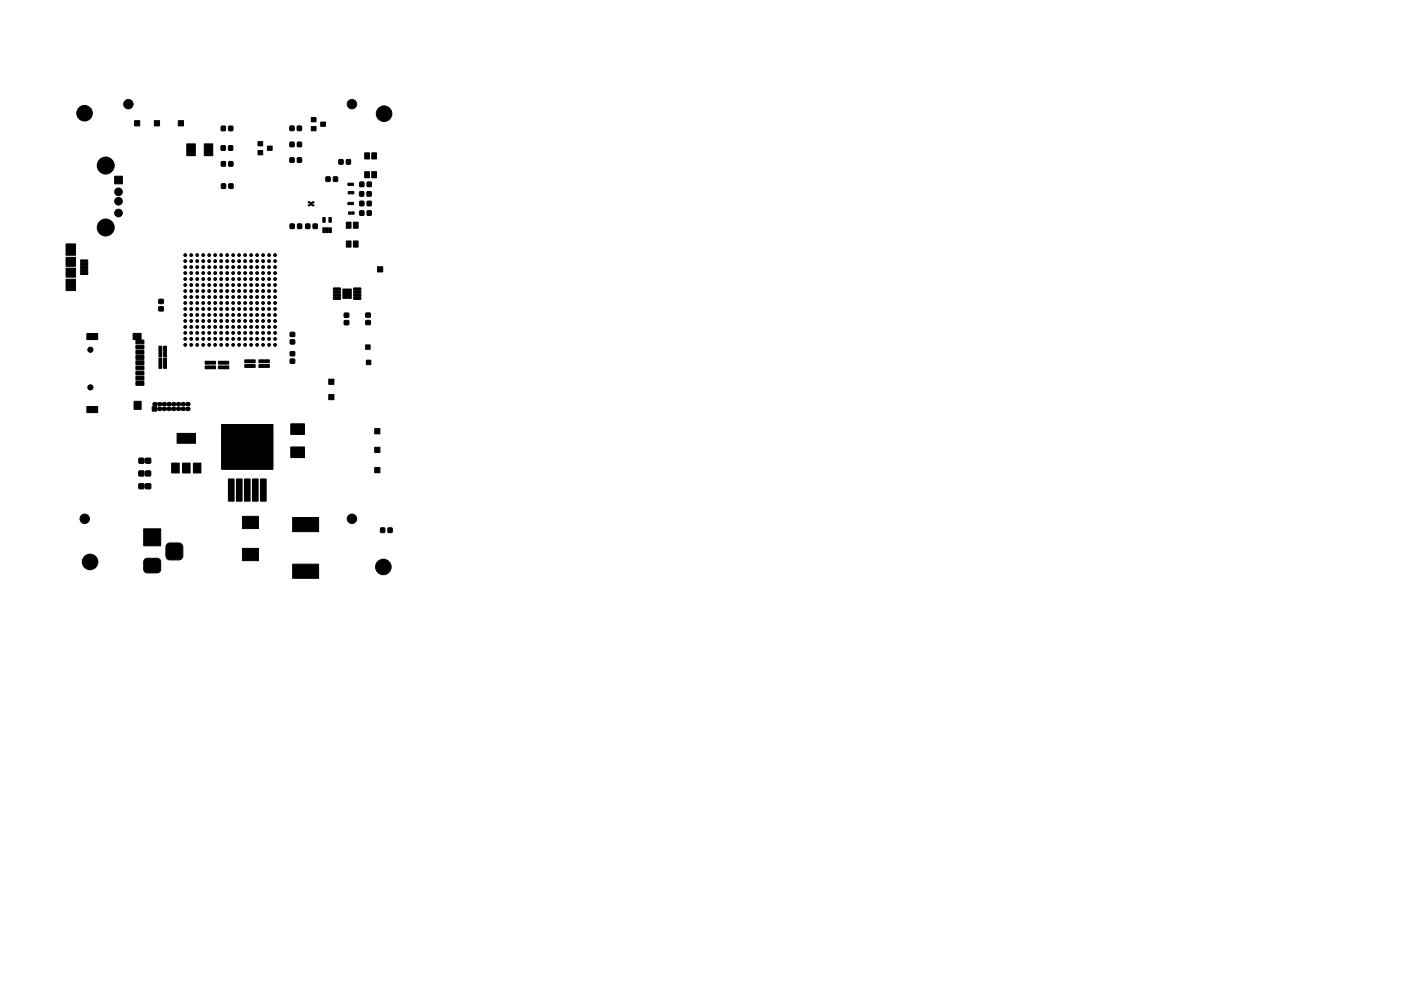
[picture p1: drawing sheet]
<svg xmlns="http://www.w3.org/2000/svg" width="297mm" height="210mm" viewBox="0 0 297 210" stroke-linecap="round" stroke-linejoin="round" font-family="sans-serif">
<g fill="#000" stroke="#000" stroke-width=".21">
<path d="M24.3 37.4h1.6v1.6h-1.6zM28.5 25.6h1.1v1.1h-1.1zM32.7 25.6h1.1v1.1h-1.1zM37.8 25.6h1.1v1.1h-1.1zM39.6 30.5h1.8v2.5h-1.8zM43.3 30.5h1.8v2.5h-1.8zM46.9 31h.9l-.1 .9-.8-.1zM46.9 26.8h.9v.9h-.9zM47 34.3h.8v.9h-.9zM47 39h.8v1l-.8-.1zM48.5 31h.8v.9l-.8-.1zM48.5 26.8h.8v.9h-.8z"/>
<path d="M48.5 34.3h.9l-.1 .9h-.8zM48.5 39h.9v1l-.9-.1zM54.7 31.9h1v.9h-1zM54.7 30h1v.9h-1zM56.7 31h1v.9h-1zM61.5 26.8h.8v.9h-.8zM61.5 30.2h.8v.9h-.8zM61.5 33.5h.8v.9h-.8zM63.1 26.8h.8v.9h-.9zM63.1 30.2h.8v.9h-.8zM63.1 33.5h.8v.9h-.8zM66 26.8h1v.9h-1z"/>
<path d="M66 24.9h1v.9h-1zM68 25.9h1v.9h-1zM69.1 37.6h.9v.9l-.9-.1zM70.7 37.6h.9l-.1 .9-.8-.1zM71.9 33.9h.8v.9h-.8zM73.5 33.9h.8v.9h-.9zM73.8 38.9h.5v.4h-.5zM74.4 38.9h.5v.4h-.5zM76.3 38.7h.8v.9l-.8-.1zM77.3 32.4h1v1.3h-1zM77.3 36.4h1v1.3h-1zM77.9 38.7h.8v.9l-.8-.1z"/>
<path d="M78.8 32.4h1v1.3h-1zM78.8 36.4h1v1.3h-1zM14 51.7h2v2.4h-2zM14 59.2h2v2.4h-2zM14 54.6h2v1.9h-2zM14 56.9h2v1.9h-2zM17.1 55.1h1.5v.5h-1.5zM17.1 55.8h1.5v.5h-1.5zM17.1 56.4h1.5v.5h-1.5zM17.1 57.1h1.5v.5h-1.5zM17.1 57.7h1.5v.5h-1.5zM61.5 47.5h.9v1h-.9z"/>
<path d="M63.1 47.5h.8v1h-.8zM64.8 47.5h.9v1h-.9zM65.4 43.5l.3 .2h-.3zM65.4 42.8h.3l-.3 .2zM66 42.9l.3 .3-.3 .4-.4-.4zM66.2 43.6l.4-.1v.2zM66.2 42.8h.4v.2zM66.4 47.5h.8v1h-.8zM68.4 46.1h.5v1h-.5zM68.4 48.3h.5v1h-.5zM69.1 48.3h.5v1h-.5zM69.7 46.1h.5v1h-.5z"/>
<path d="M69.7 48.3h.5v1h-.5zM73.4 51.1h1v1.3h-1zM73.4 47.1h1v1.3h-1zM73.8 43h.5v.4h-.5zM73.9 40.7h.4l.1 .4h-.5zM73.9 45h.5v.4h-.5zM74.4 43h.5v.4h-.5zM74.5 40.7h.5v.4h-.5zM74.9 51.1h1v1.3h-1zM74.9 47.1h1v1.3h-1zM74.6 45h.4l.1 .4h-.5zM76.3 40.7h.8v.9h-.8z"/>
<path d="M76.3 44.8h.8v.9l-.8-.1zM76.3 42.7h.8v.9h-.8zM77.8 40.7h.9v.9h-.9zM77.9 44.8h.8v.9l-.8-.1zM77.9 42.7h.8v.9h-.8zM80 56.6h1.1v1.1h-1.1zM18.4 70.7h2.3v1.3h-2.3zM28.2 70.7h1.7v1.3h-1.7zM28.8 72.1h1.7v.8h-1.7zM28.8 73.2h1.7v.8h-1.7zM28.8 74.3h1.7v.8h-1.7zM28.8 75.4h1.7v.8h-1.7z"/>
<path d="M28.8 76.5h1.7v.8h-1.7zM28.8 77.6h1.7v.8h-1.7zM28.8 78.7h1.7v.8h-1.7zM28.8 79.8h1.7v.8h-1.7zM33.7 75h.6v.6h-.6zM33.7 74.6h.6v.4h-.6zM33.7 74.1h.6v.4h-.6zM33.7 73.4h.6v.6h-.6zM33.7 77.5h.6v.6h-.6zM33.7 77.1h.6v.4h-.6zM33.7 76.6h.6v.4h-.6zM33.7 75.9h.6v.6h-.6z"/>
<path d="M33.7 63.5h.9v.8l-.9 .1zM33.7 65.1h.9v.8l-.9 .1zM34.7 73.4h.6v.6h-.6zM34.7 74.1h.6v.4h-.6zM34.7 74.6h.6v.4h-.6zM34.7 75h.6v.6h-.6zM34.7 75.9h.6v.6h-.6zM34.7 76.6h.6v.4h-.6zM34.7 77.1h.6v.4h-.6zM34.7 77.5h.6v.6h-.6zM43.5 76.6h.6v.6h-.6zM43.5 77.6h.6v.6h-.6z"/>
<path d="M44.2 76.6h.4v.6h-.4zM44.2 77.6h.4v.6h-.4zM44.6 76.6h.4v.6h-.4zM44.6 77.6h.4v.6h-.4zM45.1 76.6h.6v.6h-.6zM45.1 77.6h.6v.6h-.6zM46.3 76.6h.6v.6h-.6zM46.3 77.6h.6v.6h-.6zM47 76.6h.4v.6h-.4zM47 77.6h.4v.6h-.4zM47.4 76.6h.4v.6h-.4zM47.4 77.6h.4v.6h-.4z"/>
<path d="M47.9 76.6h.6v.6h-.6zM47.9 77.6h.6v.6h-.6zM51.9 76.4h.6v.6h-.6zM51.9 77.3h.6v.6h-.6zM52.6 76.4h.4v.6h-.4zM52.6 77.3h.4v.6h-.4zM53 76.4h.4v.6h-.4zM53 77.3h.4v.6h-.4zM53.5 76.4h.6v.6h-.6zM53.5 77.3h.6v.6h-.6zM54.9 76.3h.6v.6h-.6zM54.9 77.3h.6v.6h-.6z"/>
<path d="M55.6 76.3h.4v.6h-.4zM55.6 77.3h.4v.6h-.4zM56 76.3h.4v.6h-.4zM56 77.3h.4v.6h-.4zM56.5 76.3h.6v.6h-.6zM56.5 77.3h.6v.6h-.6zM61.5 76.2h.9l.1 .8-.9 .1zM61.5 74.6h.9l.1 .8-.9 .1zM61.5 72.1h.9l.1 .8-.9 .1zM61.5 70.5h.9l.1 .9h-.9zM70.7 63.1l1.4-.1 .1 .4-1.4 .1zM70.7 62.4h1.4l.1 .4-1.4 .1z"/>
<path d="M70.7 61.8l1.4-.1 .1 .4-1.4 .1zM70.7 61.1h1.4l.1 .4-1.4 .1zM73 68h.9v.9h-.9zM73 66.5l.9-.1v.9h-.9zM72.7 61.3h1.8v2h-1.8zM75 61.1h1.4l.1 .4-1.4 .1zM75 61.8l1.4-.1 .1 .4-1.4 .1zM75 62.4h1.4l.1 .4-1.4 .1zM75 63.1l1.4-.1 .1 .4-1.4 .1zM77.5 73.2h1v.9h-1zM77.7 76.4h.9v1h-.9zM77.6 68h.9v.8l-.9 .1z"/>
<path d="M77.6 66.4h.9v.9h-.9zM18.4 86.2h2.3v1.3h-2.3zM28.4 85.1h1.5v1.7h-1.5zM29.5 100h1v.9h-1zM29.5 97.3h1v.9h-1zM28.8 80.9h1.7v.8h-1.7zM30.9 100h1v.9h-1zM30.9 97.3h1v.9h-1zM32.3 86.3h.9v.9h-.9zM37.6 91.9h3.9v2.1h-3.9zM47 90.1h10.9v9.5h-10.9zM61.7 89.9h2.9v2.3h-2.9z"/>
<path d="M61.7 94.8h2.9v2.3h-2.9zM69.7 83.7h1.1v1.1h-1.1zM69.7 80.4h1.1v1.1h-1.1zM79.4 94.9h1.2v1.1h-1.2zM79.4 90.9h1.2v1.1h-1.2zM29.5 102.7h1v1h-1zM30.9 102.7h1v1h-1zM30.7 118.7l.5-.2 2.1-.1a.78 .78 0 0 1 .8 .8v1.6a.78 .78 0 0 1-.8 .7h-2.1a.77 .77 0 0 1-.7-.7v-1.7zM30.5 112.2h3.6v3.6h-3.6zM35.4 115.5l.6-.3h1.9a.9 .9 0 0 1 .9 .9v1.8a.9 .9 0 0 1-.9 .9h-1.8a.9 .9 0 0 1-.9-.9v-1.9zM36.4 98.2h1.6v2.1h-1.6zM38.7 98.2h1.6v2.1h-1.6z"/>
<path d="M41 98.2h1.6v2.1h-1.6zM48.4 101.6h1.2v4.7h-1.2zM50.1 101.6h1.2v4.7h-1.2zM51.4 116.3h3.4v2.6h-3.4zM51.4 109.5h3.4v2.6h-3.4zM51.8 101.6h1.2v4.7h-1.2zM53.5 101.6h1.2v4.7h-1.2zM55.2 101.6h1.2v4.7h-1.2zM62 109.8h5.6v3h-5.6zM79.4 99.2h1.2v1.1h-1.2zM80.7 112l.9 .1-.1 .9-.8-.1zM82.3 112l.8 .1v.9l-.8-.1z"/>
<path d="M62 119.7h5.6v3h-5.6z"/>
<circle cx="17.9" cy="24" r="1.65"/>
<circle cx="22.4" cy="35.1" r="1.8"/>
<circle cx="27.2" cy="22.1" r="1"/>
<circle cx="74.6" cy="22.1" r="1"/>
<circle cx="81.4" cy="24.1" r="1.65"/>
<circle cx="22.4" cy="48.3" r="1.8"/>
<circle cx="25.1" cy="45.2" r=".81"/>
<circle cx="25.1" cy="42.7" r=".81"/>
<circle cx="25.1" cy="40.7" r=".81"/>
<circle cx="39.3" cy="56.7" r=".3"/>
<circle cx="39.3" cy="59.2" r=".3"/>
<circle cx="39.3" cy="57.9" r=".3"/>
<circle cx="39.3" cy="55.4" r=".3"/>
<circle cx="39.3" cy="54.1" r=".3"/>
<circle cx="40.5" cy="56.7" r=".3"/>
<circle cx="40.5" cy="54.1" r=".3"/>
<circle cx="40.5" cy="57.9" r=".3"/>
<circle cx="40.5" cy="55.4" r=".3"/>
<circle cx="40.5" cy="59.2" r=".3"/>
<circle cx="41.8" cy="55.4" r=".3"/>
<circle cx="41.8" cy="57.9" r=".3"/>
<circle cx="41.8" cy="56.7" r=".3"/>
<circle cx="41.8" cy="54.1" r=".3"/>
<circle cx="41.8" cy="59.2" r=".3"/>
<circle cx="43.1" cy="57.9" r=".3"/>
<circle cx="43.1" cy="59.2" r=".3"/>
<circle cx="43.1" cy="56.7" r=".3"/>
<circle cx="43.1" cy="54.1" r=".3"/>
<circle cx="43.1" cy="55.4" r=".3"/>
<circle cx="44.4" cy="55.4" r=".3"/>
<circle cx="44.4" cy="59.2" r=".3"/>
<circle cx="44.4" cy="54.1" r=".3"/>
<circle cx="44.4" cy="56.7" r=".3"/>
<circle cx="44.4" cy="57.9" r=".3"/>
<circle cx="45.6" cy="57.9" r=".3"/>
<circle cx="45.6" cy="54.1" r=".3"/>
<circle cx="45.6" cy="56.7" r=".3"/>
<circle cx="45.6" cy="55.4" r=".3"/>
<circle cx="45.6" cy="59.2" r=".3"/>
<circle cx="46.9" cy="57.9" r=".3"/>
<circle cx="46.9" cy="55.4" r=".3"/>
<circle cx="46.9" cy="59.2" r=".3"/>
<circle cx="46.9" cy="56.7" r=".3"/>
<circle cx="46.9" cy="54.1" r=".3"/>
<circle cx="48.2" cy="56.7" r=".3"/>
<circle cx="48.2" cy="57.9" r=".3"/>
<circle cx="48.2" cy="54.1" r=".3"/>
<circle cx="48.2" cy="55.4" r=".3"/>
<circle cx="48.2" cy="59.2" r=".3"/>
<circle cx="49.4" cy="59.2" r=".3"/>
<circle cx="49.4" cy="57.9" r=".3"/>
<circle cx="49.4" cy="54.1" r=".3"/>
<circle cx="49.4" cy="56.7" r=".3"/>
<circle cx="49.4" cy="55.4" r=".3"/>
<circle cx="50.7" cy="55.4" r=".3"/>
<circle cx="50.7" cy="54.1" r=".3"/>
<circle cx="50.7" cy="57.9" r=".3"/>
<circle cx="50.7" cy="59.2" r=".3"/>
<circle cx="50.7" cy="56.7" r=".3"/>
<circle cx="52" cy="57.9" r=".3"/>
<circle cx="52" cy="54.1" r=".3"/>
<circle cx="52" cy="55.4" r=".3"/>
<circle cx="52" cy="59.2" r=".3"/>
<circle cx="52" cy="56.7" r=".3"/>
<circle cx="53.2" cy="54.1" r=".3"/>
<circle cx="53.2" cy="57.9" r=".3"/>
<circle cx="53.2" cy="56.7" r=".3"/>
<circle cx="53.2" cy="55.4" r=".3"/>
<circle cx="53.2" cy="59.2" r=".3"/>
<circle cx="54.5" cy="57.9" r=".3"/>
<circle cx="54.5" cy="59.2" r=".3"/>
<circle cx="54.5" cy="54.1" r=".3"/>
<circle cx="54.5" cy="56.7" r=".3"/>
<circle cx="54.5" cy="55.4" r=".3"/>
<circle cx="55.8" cy="59.2" r=".3"/>
<circle cx="55.8" cy="54.1" r=".3"/>
<circle cx="55.8" cy="57.9" r=".3"/>
<circle cx="55.8" cy="56.7" r=".3"/>
<circle cx="55.8" cy="55.4" r=".3"/>
<circle cx="57.1" cy="56.7" r=".3"/>
<circle cx="57.1" cy="54.1" r=".3"/>
<circle cx="57.1" cy="57.9" r=".3"/>
<circle cx="57.1" cy="55.4" r=".3"/>
<circle cx="57.1" cy="59.2" r=".3"/>
<circle cx="58.3" cy="55.4" r=".3"/>
<circle cx="58.3" cy="57.9" r=".3"/>
<circle cx="58.3" cy="59.2" r=".3"/>
<circle cx="58.3" cy="56.7" r=".3"/>
<circle cx="58.3" cy="54.1" r=".3"/>
<circle cx="19.2" cy="74.2" r=".55"/>
<circle cx="39.3" cy="69.4" r=".3"/>
<circle cx="39.3" cy="60.5" r=".3"/>
<circle cx="39.3" cy="66.8" r=".3"/>
<circle cx="39.3" cy="70.6" r=".3"/>
<circle cx="39.3" cy="61.7" r=".3"/>
<circle cx="39.3" cy="73.2" r=".3"/>
<circle cx="39.3" cy="63" r=".3"/>
<circle cx="39.3" cy="64.3" r=".3"/>
<circle cx="39.3" cy="71.9" r=".3"/>
<circle cx="39.3" cy="65.6" r=".3"/>
<circle cx="39.3" cy="68.1" r=".3"/>
<circle cx="40.5" cy="61.7" r=".3"/>
<circle cx="40.5" cy="60.5" r=".3"/>
<circle cx="40.5" cy="63" r=".3"/>
<circle cx="40.5" cy="73.2" r=".3"/>
<circle cx="40.5" cy="66.8" r=".3"/>
<circle cx="40.5" cy="68.1" r=".3"/>
<circle cx="40.5" cy="65.6" r=".3"/>
<circle cx="40.5" cy="69.4" r=".3"/>
<circle cx="40.5" cy="64.3" r=".3"/>
<circle cx="40.5" cy="70.6" r=".3"/>
<circle cx="40.5" cy="71.9" r=".3"/>
<circle cx="41.8" cy="61.7" r=".3"/>
<circle cx="41.8" cy="63" r=".3"/>
<circle cx="41.8" cy="60.5" r=".3"/>
<circle cx="41.8" cy="64.3" r=".3"/>
<circle cx="41.8" cy="73.2" r=".3"/>
<circle cx="41.8" cy="69.4" r=".3"/>
<circle cx="41.8" cy="66.8" r=".3"/>
<circle cx="41.8" cy="68.1" r=".3"/>
<circle cx="41.8" cy="71.9" r=".3"/>
<circle cx="41.8" cy="65.6" r=".3"/>
<circle cx="41.8" cy="70.6" r=".3"/>
<circle cx="43.1" cy="63" r=".3"/>
<circle cx="43.1" cy="64.3" r=".3"/>
<circle cx="43.1" cy="61.7" r=".3"/>
<circle cx="43.1" cy="65.6" r=".3"/>
<circle cx="43.1" cy="69.4" r=".3"/>
<circle cx="43.1" cy="68.1" r=".3"/>
<circle cx="43.1" cy="60.5" r=".3"/>
<circle cx="43.1" cy="66.8" r=".3"/>
<circle cx="43.1" cy="70.6" r=".3"/>
<circle cx="43.1" cy="73.2" r=".3"/>
<circle cx="43.1" cy="71.9" r=".3"/>
<circle cx="44.4" cy="68.1" r=".3"/>
<circle cx="44.4" cy="61.7" r=".3"/>
<circle cx="44.4" cy="73.2" r=".3"/>
<circle cx="44.4" cy="65.6" r=".3"/>
<circle cx="44.4" cy="63" r=".3"/>
<circle cx="44.4" cy="69.4" r=".3"/>
<circle cx="44.4" cy="64.3" r=".3"/>
<circle cx="44.4" cy="66.8" r=".3"/>
<circle cx="44.4" cy="70.6" r=".3"/>
<circle cx="44.4" cy="71.9" r=".3"/>
<circle cx="44.4" cy="60.5" r=".3"/>
<circle cx="45.6" cy="65.6" r=".3"/>
<circle cx="45.6" cy="61.7" r=".3"/>
<circle cx="45.6" cy="68.1" r=".3"/>
<circle cx="45.6" cy="64.3" r=".3"/>
<circle cx="45.6" cy="69.4" r=".3"/>
<circle cx="45.6" cy="63" r=".3"/>
<circle cx="45.6" cy="71.9" r=".3"/>
<circle cx="45.6" cy="60.5" r=".3"/>
<circle cx="45.6" cy="66.8" r=".3"/>
<circle cx="45.6" cy="70.6" r=".3"/>
<circle cx="45.6" cy="73.2" r=".3"/>
<circle cx="46.9" cy="69.4" r=".3"/>
<circle cx="46.9" cy="60.5" r=".3"/>
<circle cx="46.9" cy="71.9" r=".3"/>
<circle cx="46.9" cy="63" r=".3"/>
<circle cx="46.9" cy="64.3" r=".3"/>
<circle cx="46.9" cy="73.2" r=".3"/>
<circle cx="46.9" cy="68.1" r=".3"/>
<circle cx="46.9" cy="65.6" r=".3"/>
<circle cx="46.9" cy="70.6" r=".3"/>
<circle cx="46.9" cy="61.7" r=".3"/>
<circle cx="46.9" cy="66.8" r=".3"/>
<circle cx="48.2" cy="63" r=".3"/>
<circle cx="48.2" cy="69.4" r=".3"/>
<circle cx="48.2" cy="60.5" r=".3"/>
<circle cx="48.2" cy="66.8" r=".3"/>
<circle cx="48.2" cy="70.6" r=".3"/>
<circle cx="48.2" cy="73.2" r=".3"/>
<circle cx="48.2" cy="65.6" r=".3"/>
<circle cx="48.2" cy="68.1" r=".3"/>
<circle cx="48.2" cy="71.9" r=".3"/>
<circle cx="48.2" cy="61.7" r=".3"/>
<circle cx="48.2" cy="64.3" r=".3"/>
<circle cx="49.4" cy="69.4" r=".3"/>
<circle cx="49.4" cy="65.6" r=".3"/>
<circle cx="49.4" cy="71.9" r=".3"/>
<circle cx="49.4" cy="60.5" r=".3"/>
<circle cx="49.4" cy="66.8" r=".3"/>
<circle cx="49.4" cy="68.1" r=".3"/>
<circle cx="49.4" cy="73.2" r=".3"/>
<circle cx="49.4" cy="63" r=".3"/>
<circle cx="49.4" cy="64.3" r=".3"/>
<circle cx="49.4" cy="70.6" r=".3"/>
<circle cx="49.4" cy="61.7" r=".3"/>
<circle cx="50.7" cy="68.1" r=".3"/>
<circle cx="50.7" cy="65.6" r=".3"/>
<circle cx="50.7" cy="61.7" r=".3"/>
<circle cx="50.7" cy="69.4" r=".3"/>
<circle cx="50.7" cy="60.5" r=".3"/>
<circle cx="50.7" cy="64.3" r=".3"/>
<circle cx="50.7" cy="70.6" r=".3"/>
<circle cx="50.7" cy="63" r=".3"/>
<circle cx="50.7" cy="71.9" r=".3"/>
<circle cx="50.7" cy="73.2" r=".3"/>
<circle cx="50.7" cy="66.8" r=".3"/>
<circle cx="52" cy="63" r=".3"/>
<circle cx="52" cy="69.4" r=".3"/>
<circle cx="52" cy="61.7" r=".3"/>
<circle cx="52" cy="68.1" r=".3"/>
<circle cx="52" cy="71.9" r=".3"/>
<circle cx="52" cy="65.6" r=".3"/>
<circle cx="52" cy="60.5" r=".3"/>
<circle cx="52" cy="64.3" r=".3"/>
<circle cx="52" cy="73.2" r=".3"/>
<circle cx="52" cy="66.8" r=".3"/>
<circle cx="52" cy="70.6" r=".3"/>
<circle cx="53.2" cy="68.1" r=".3"/>
<circle cx="53.2" cy="69.4" r=".3"/>
<circle cx="53.2" cy="63" r=".3"/>
<circle cx="53.2" cy="61.7" r=".3"/>
<circle cx="53.2" cy="73.2" r=".3"/>
<circle cx="53.2" cy="60.5" r=".3"/>
<circle cx="53.2" cy="66.8" r=".3"/>
<circle cx="53.2" cy="65.6" r=".3"/>
<circle cx="53.2" cy="64.3" r=".3"/>
<circle cx="53.2" cy="70.6" r=".3"/>
<circle cx="53.2" cy="71.9" r=".3"/>
<circle cx="54.5" cy="69.4" r=".3"/>
<circle cx="54.5" cy="71.9" r=".3"/>
<circle cx="54.5" cy="65.6" r=".3"/>
<circle cx="54.5" cy="68.1" r=".3"/>
<circle cx="54.5" cy="60.5" r=".3"/>
<circle cx="54.5" cy="64.3" r=".3"/>
<circle cx="54.5" cy="63" r=".3"/>
<circle cx="54.5" cy="73.2" r=".3"/>
<circle cx="54.5" cy="66.8" r=".3"/>
<circle cx="54.5" cy="70.6" r=".3"/>
<circle cx="54.5" cy="61.7" r=".3"/>
<circle cx="55.8" cy="69.4" r=".3"/>
<circle cx="55.8" cy="64.3" r=".3"/>
<circle cx="55.8" cy="60.5" r=".3"/>
<circle cx="55.8" cy="66.8" r=".3"/>
<circle cx="55.8" cy="70.6" r=".3"/>
<circle cx="55.8" cy="63" r=".3"/>
<circle cx="55.8" cy="68.1" r=".3"/>
<circle cx="55.8" cy="65.6" r=".3"/>
<circle cx="55.8" cy="61.7" r=".3"/>
<circle cx="55.8" cy="71.9" r=".3"/>
<circle cx="55.8" cy="73.2" r=".3"/>
<circle cx="57.1" cy="70.6" r=".3"/>
<circle cx="57.1" cy="61.7" r=".3"/>
<circle cx="57.1" cy="63" r=".3"/>
<circle cx="57.1" cy="73.2" r=".3"/>
<circle cx="57.1" cy="68.1" r=".3"/>
<circle cx="57.1" cy="69.4" r=".3"/>
<circle cx="57.1" cy="64.3" r=".3"/>
<circle cx="57.1" cy="66.8" r=".3"/>
<circle cx="57.1" cy="65.6" r=".3"/>
<circle cx="57.1" cy="60.5" r=".3"/>
<circle cx="57.1" cy="71.9" r=".3"/>
<circle cx="58.3" cy="71.9" r=".3"/>
<circle cx="58.3" cy="69.4" r=".3"/>
<circle cx="58.3" cy="61.7" r=".3"/>
<circle cx="58.3" cy="66.8" r=".3"/>
<circle cx="58.3" cy="70.6" r=".3"/>
<circle cx="58.3" cy="68.1" r=".3"/>
<circle cx="58.3" cy="65.6" r=".3"/>
<circle cx="58.3" cy="64.3" r=".3"/>
<circle cx="58.3" cy="73.2" r=".3"/>
<circle cx="58.3" cy="60.5" r=".3"/>
<circle cx="58.3" cy="63" r=".3"/>
<circle cx="19.2" cy="82.2" r=".55"/>
<circle cx="18" cy="110.1" r="1"/>
<circle cx="19.1" cy="119.2" r="1.65"/>
<circle cx="74.6" cy="110.1" r="1"/>
<circle cx="81.3" cy="120.3" r="1.65"/>
</g>
<g fill="#000">
<circle cx="32.7" cy="85.7" r=".48"/>
<circle cx="33.7" cy="85.7" r=".48"/>
<circle cx="33.7" cy="86.7" r=".48"/>
<circle cx="34.7" cy="85.7" r=".48"/>
<circle cx="34.7" cy="86.7" r=".48"/>
<circle cx="35.7" cy="86.7" r=".48"/>
<circle cx="35.7" cy="85.7" r=".48"/>
<circle cx="36.7" cy="85.7" r=".48"/>
<circle cx="36.7" cy="86.7" r=".48"/>
<circle cx="37.7" cy="86.7" r=".48"/>
<circle cx="37.7" cy="85.7" r=".48"/>
<circle cx="38.7" cy="86.7" r=".48"/>
<circle cx="38.7" cy="85.7" r=".48"/>
<circle cx="39.7" cy="86.7" r=".48"/>
<circle cx="39.7" cy="85.7" r=".48"/>
</g>
</svg>
